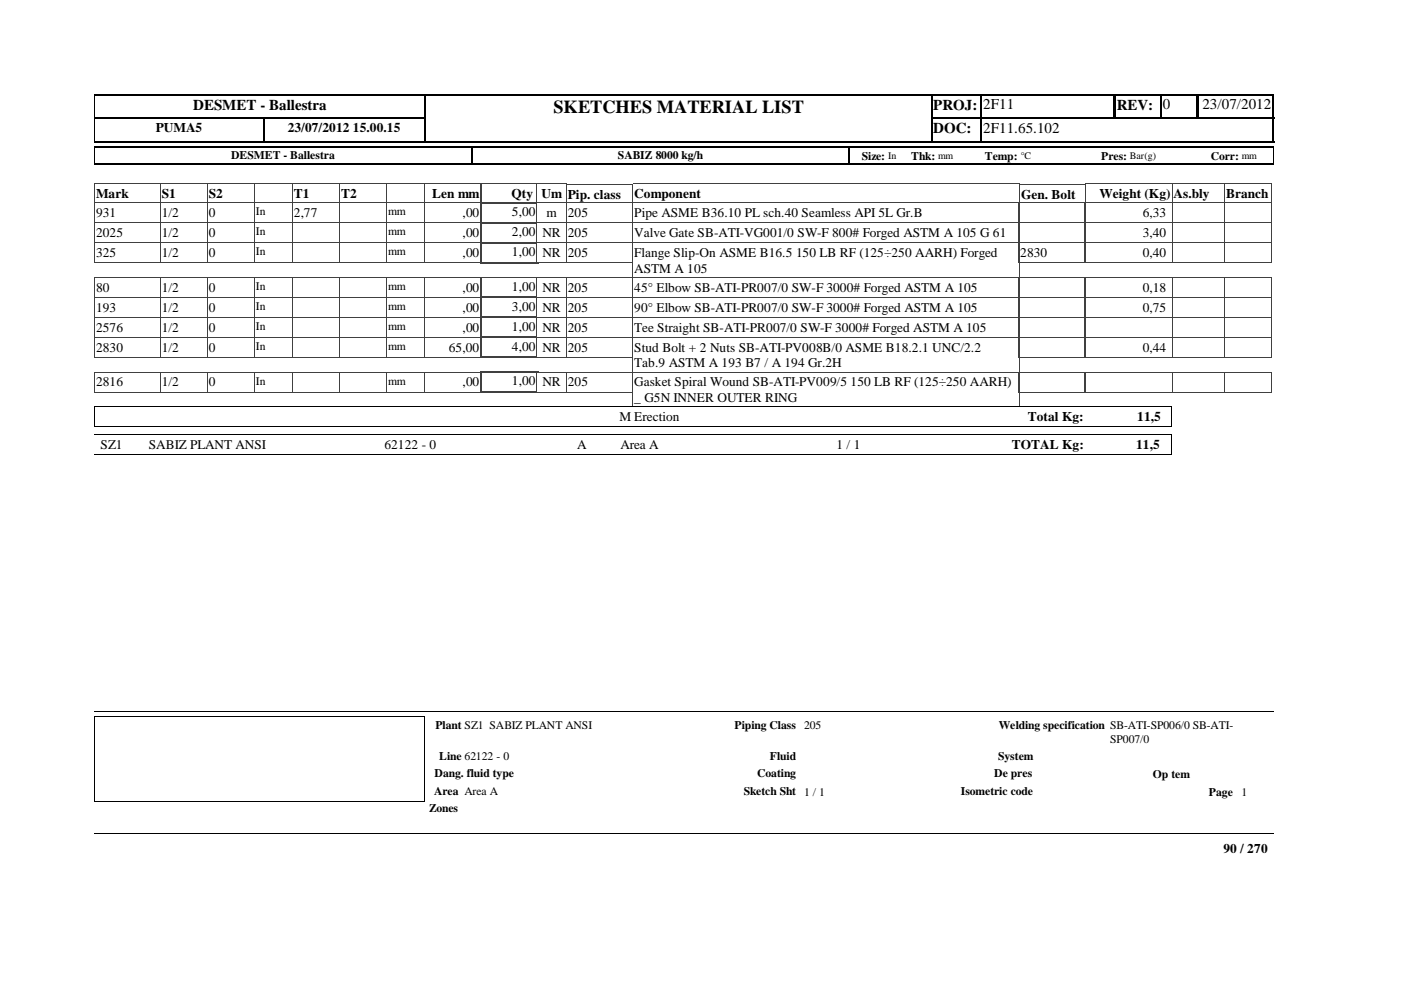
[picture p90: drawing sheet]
<svg xmlns="http://www.w3.org/2000/svg" width="297mm" height="210mm" viewBox="0 0 297 210" stroke-linecap="round" stroke-linejoin="round" font-family="sans-serif">
<defs><g id="words">
<text font-size="3.9" x="117.3" y="23.9">SKETCHES MATERIAL LIST</text>
<g font-size="3.2">
<text x="40.9" y="23.3">DESMET - Ballestra</text>
<text x="197.9" y="23.3">PROJ:</text>
<text x="208.4" y="23.2">2F11</text>
<text x="236.8" y="23.3">REV:</text>
<text x="246.5" y="23.2">0</text>
<text x="254.9" y="23.2">23/07/2012</text>
<text x="197.9" y="28.3">DOC:</text>
<text x="208.4" y="28.2">2F11.65.102</text>
</g>
<g font-size="2.8">
<text x="33" y="28">PUMA5</text>
<text x="61" y="28">23/07/2012 15.00.15</text>
<text x="20.4" y="42.1">Mark</text>
<text x="20.4" y="46">931</text>
<text x="34.3" y="46">1/2</text>
<text x="34.3" y="42.1">S1</text>
<text x="44.3" y="42.1">S2</text>
<text x="44.3" y="46">0</text>
<text x="62.3" y="42.1">T1</text>
<text x="62.3" y="46">2,77</text>
<text x="72.3" y="42.1">T2</text>
<text x="91.6" y="42.1">Len mm</text>
<text x="98.1" y="46">,00</text>
<text x="108.5" y="42.1">Qty</text>
<text x="108.5" y="45.8">5,00</text>
<text x="114.8" y="42.1">Um</text>
<text x="115.9" y="46">m</text>
<text x="120.4" y="42.1">Pip. class</text>
<text x="120.4" y="46">205</text>
<text x="134.5" y="42.1">Component</text>
<text x="134.5" y="46">Pipe ASME B36.10 PL sch.40 Seamless API 5L Gr.B</text>
<text x="216.5" y="42.1">Gen. Bolt</text>
<text x="233.1" y="42.1">Weight (Kg)</text>
<text x="242.3" y="46">6,33</text>
<text x="248.8" y="42.1">As.bly</text>
<text x="260" y="42.1">Branch</text>
<text x="20.4" y="50.2">2025</text>
<text x="34.3" y="50.2">1/2</text>
<text x="44.3" y="50.2">0</text>
<text x="98.1" y="50.2">,00</text>
<text x="108.5" y="50.1">2,00</text>
<text x="115" y="50.2">NR</text>
<text x="120.4" y="50.2">205</text>
<text x="134.5" y="50.2">Valve Gate SB-ATI-VG001/0 SW-F 800# Forged ASTM A 105 G 61</text>
<text x="242.3" y="50.2">3,40</text>
<text x="20.4" y="54.5">325</text>
<text x="34.3" y="54.5">1/2</text>
<text x="44.3" y="54.5">0</text>
<text x="98.1" y="54.5">,00</text>
<text x="108.5" y="54.3">1,00</text>
<text x="115" y="54.5">NR</text>
<text x="120.4" y="54.5">205</text>
<text x="134.5" y="54.5">Flange Slip-On ASME B16.5 150 LB RF (125÷250 AARH) Forged</text>
<text x="134.5" y="57.8">ASTM A 105</text>
<text x="216.3" y="54.5">2830</text>
<text x="242.3" y="54.5">0,40</text>
<text x="20.4" y="61.8">80</text>
<text x="34.3" y="61.8">1/2</text>
<text x="44.3" y="61.8">0</text>
<text x="98.1" y="61.8">,00</text>
<text x="108.5" y="61.7">1,00</text>
<text x="108.5" y="65.9">3,00</text>
<text x="115" y="61.8">NR</text>
<text x="120.4" y="61.8">205</text>
<text x="134.5" y="61.8">45° Elbow SB-ATI-PR007/0 SW-F 3000# Forged ASTM A 105</text>
<text x="242.3" y="61.8">0,18</text>
<text x="20.4" y="66.1">193</text>
<text x="20.4" y="70.3">2576</text>
<text x="34.3" y="66.1">1/2</text>
<text x="34.3" y="70.3">1/2</text>
<text x="44.3" y="66.1">0</text>
<text x="44.3" y="70.3">0</text>
<text x="98.1" y="66.1">,00</text>
<text x="98.1" y="70.3">,00</text>
<text x="108.5" y="70.1">1,00</text>
<text x="115" y="66.1">NR</text>
<text x="115" y="70.3">NR</text>
<text x="120.4" y="66.1">205</text>
<text x="120.4" y="70.3">205</text>
<text x="134.5" y="66.1">90° Elbow SB-ATI-PR007/0 SW-F 3000# Forged ASTM A 105</text>
<text x="134.5" y="70.3">Tee Straight SB-ATI-PR007/0 SW-F 3000# Forged ASTM A 105</text>
<text x="242.3" y="66.1">0,75</text>
<text x="20.4" y="74.5">2830</text>
<text x="34.3" y="74.5">1/2</text>
<text x="44.3" y="74.5">0</text>
<text x="95.2" y="74.5">65,00</text>
<text x="108.5" y="74.4">4,00</text>
<text x="115" y="74.5">NR</text>
<text x="120.4" y="74.5">205</text>
<text x="134.5" y="74.5">Stud Bolt + 2 Nuts SB-ATI-PV008B/0 ASME B18.2.1 UNC/2.2</text>
<text x="134.5" y="77.9">Tab.9 ASTM A 193 B7 / A 194 Gr.2H</text>
<text x="242.3" y="74.5">0,44</text>
<text x="20.4" y="81.9">2816</text>
<text x="34.3" y="81.9">1/2</text>
<text x="44.3" y="81.9">0</text>
<text x="98.1" y="81.9">,00</text>
<text x="108.5" y="81.7">1,00</text>
<text x="115" y="81.9">NR</text>
<text x="120.4" y="81.9">205</text>
<text x="134.5" y="81.9">Gasket Spiral Wound SB-ATI-PV009/5 150 LB RF (125÷250 AARH)</text>
<text x="131.3" y="89.2">M Erection</text>
<text x="134.5" y="85.2">_ G5N INNER OUTER RING</text>
<text x="217.9" y="89.2">Total Kg:</text>
<text x="241.1" y="89.2">11,5</text>
<text x="21.3" y="95.2">SZ1</text>
<text x="31.6" y="95.2">SABIZ PLANT ANSI</text>
<text x="81.5" y="95.2">62122 - 0</text>
<text x="122.3" y="95.2">A</text>
<text x="131.5" y="95.2">Area A</text>
<text x="177.3" y="95.2">1 / 1</text>
<text x="214.5" y="95.2">TOTAL Kg:</text>
<text x="240.9" y="95.2">11,5</text>
<text x="259.4" y="180.8">90 / 270</text>
</g>
<g font-size="2.5">
<text x="49" y="33.7">DESMET - Ballestra</text>
<text x="131" y="33.7">SABIZ 8000 kg/h</text>
<text x="182.7" y="33.9">Size:</text>
<text x="193.2" y="33.9">Thk:</text>
<text x="208.8" y="33.9">Temp:</text>
<text x="233.5" y="33.9">Pres:</text>
<text x="256.7" y="33.9">Corr:</text>
<text x="54.3" y="45.7">In</text>
<text x="82.3" y="45.7">mm</text>
<text x="54.3" y="49.9">In</text>
<text x="82.3" y="49.9">mm</text>
<text x="54.3" y="54.1">In</text>
<text x="82.3" y="54.1">mm</text>
<text x="54.3" y="61.5">In</text>
<text x="54.3" y="65.7">In</text>
<text x="82.3" y="61.5">mm</text>
<text x="82.3" y="65.7">mm</text>
<text x="54.3" y="70">In</text>
<text x="82.3" y="70">mm</text>
<text x="54.3" y="74.2">In</text>
<text x="82.3" y="74.2">mm</text>
<text x="54.3" y="81.5">In</text>
<text x="82.3" y="81.5">mm</text>
<text x="92.3" y="154.6">Plant SZ1 SABIZ PLANT ANSI</text>
<text x="155.7" y="154.6">Piping Class 205</text>
<text x="211.7" y="154.6">Welding specification SB-ATI-SP006/0 SB-ATI-</text>
<text x="93.1" y="161.2">Line 62122 - 0</text>
<text x="163.2" y="161.2">Fluid</text>
<text x="211.6" y="161.2">System</text>
<text x="235.4" y="157.5">SP007/0</text>
<text x="92.2" y="164.8">Dang. fluid type</text>
<text x="160.5" y="164.8">Coating</text>
<text x="210.8" y="164.8">De pres</text>
<text x="244.4" y="165.1">Op tem</text>
<text x="91" y="172.3">Zones</text>
<text x="92" y="168.6">Area Area A</text>
<text x="157.7" y="168.6">Sketch Sht 1 / 1</text>
<text x="203.7" y="168.6">Isometric code</text>
<text x="256.3" y="168.7">Page</text>
<text x="263.2" y="168.7">1</text>
</g>
<g font-size="2.1">
<text x="188.3" y="33.7">In</text>
<text x="198.9" y="33.7">mm</text>
<text x="216.4" y="33.7">°C</text>
<text x="239.6" y="33.7">Bar(g)</text>
<text x="263.3" y="33.7">mm</text>
</g>
</g></defs>
<g fill="none" stroke="#404040" stroke-width=".21">
<path d="M20 39h70v4h-70zM34 39v4M44 39v4M54 39v4M62 39v4M72 39v4M82 39v4M101.9 39h12.2v4h-12.2M102 39v4M120.1 39.1h14.1M120.1 39.1v3.9h14.1M248.5 39h21.2v4h-21.2"/>
<path d="M248.5 39v4M259.6 39v4M134.2 43h81.9l.1-4h-82v4.1"/>
</g>
<path d="M113.9 39h6.2v4h-6.2z" fill="#fff"/>
<path d="M90 39h12M90 39v4M102 39v4M120.1 39v4M120.1 39h-6.3l.1 4h6.2M216.2 39.1h13.9M216.2 39.1v3.9h13.9M230 39h18.5v4h-18.5zM230.1 39.1v4M90 43h12" fill="none" stroke="#404040" stroke-width=".21"/>
<path d="M20 31.2h250M20 34.8h250M207.8 30h62.4" fill="none" stroke="#000" stroke-width=".3"/>
<g fill="none" stroke="#000" stroke-width=".34">
<path d="M90.2 20v5.2M197.4 20v10.2M208 20v10.2M236.3 20v5.2M246.1 20v5.2M253.8 20v5.2M254 20v5.2M270 20v10.2M20 25.1h70.3M20 25h70.3M55.9 24.9v5.3M100 31.1v3.9"/>
<path d="M180 31.1v3.9M197.2 25.1h73"/>
</g>
<path d="M20.1 20v10.2M20.1 31.1v3.9M269.9 31.1v3.9" fill="none" stroke="#000" stroke-width=".21"/>
<path d="M236.3 20v5.2M90.1 24.9v5.3" fill="none" stroke="#000" stroke-width=".38"/>
<path d="M20 30.1h70.3M20 20.1h70.3M197.2 30.1h10.9M197.2 20.1h73" fill="none" stroke="#000" stroke-width=".25"/>
<path d="M90.3 20.2h107.1v9.7h-107.1z" fill="#fff"/>
<path d="M90 20.1h107.7" fill="none" stroke="#000" stroke-width=".25"/>
<path d="M197.5 20v10.2" fill="none" stroke="#000" stroke-width=".34"/>
<path d="M90 30h107.7" fill="none" stroke="#000" stroke-width=".3"/>
<path d="M90.1 20v10.2" fill="none" stroke="#000" stroke-width=".38"/>
<g fill="none" stroke="#404040" stroke-width=".21">
<path d="M20 43h82M20 43v4.3h82M34 43v4.3M44 43v4.3M54 43v4.3M62 43v4.3M72 43v4.3M82 43v4.3M90 43v4.3M102 43v4.3M120.1 43h96.1M120.1 43v4.3h96.1l-.1-4.3"/>
<path d="M134.2 43v4.3M230 43h39.7M230.1 43l-.1 4.3h39.7v-4.3M248.5 43v4.3M259.6 43v4.3"/>
</g>
<path d="M101.9 43.1h12.4" fill="none" stroke="#404040" stroke-width=".3"/>
<path d="M102 42.9v4.4M114.1 42.9v4.4" fill="none" stroke="#404040" stroke-width=".34"/>
<path d="M101.9 47.2h12.4" fill="none" stroke="#404040" stroke-width=".25"/>
<path d="M113.9 43h6.2v4.2h-6.2z" fill="#fff"/>
<g fill="none" stroke="#404040" stroke-width=".21">
<path d="M20 47.3h82M20 47.2v4.3h82M34 47.2v4.3M44 47.2v4.3M54 47.2v4.3M62 47.2v4.3M72 47.2v4.3M82 47.2v4.3M90 47.2v4.3M102 47.2v4.3M113.8 43h6.3M113.9 43l-.1 4.3h155.9"/>
<path d="M120.1 43v8.5h96.1l-.1-4.3M134.2 47.2v4.3M216 43h14M216 43v4.3M230 43v4.3M230.1 47.2l-.1 4.3h39.7v-4.3M248.5 47.2v4.3M259.6 47.2v4.3"/>
</g>
<path d="M101.9 47.3h12.4" fill="none" stroke="#404040" stroke-width=".3"/>
<path d="M102 47.2v4.4M114.1 47.2v4.4" fill="none" stroke="#404040" stroke-width=".34"/>
<path d="M101.9 51.4h12.4" fill="none" stroke="#404040" stroke-width=".25"/>
<path d="M113.9 47.2h6.2v4.3h-6.2z" fill="#fff"/>
<g fill="none" stroke="#404040" stroke-width=".21">
<path d="M20 51.5h82M20 55.7h82M20 51.5v4.3M34 51.5v4.3M44 51.5v4.3M54 51.5v4.3M62 51.5v4.3M72 51.5v4.3M82 51.5v4.3M90 51.5v4.3M102 51.5v4.3M113.8 47.3h6.3"/>
<path d="M113.9 47.2l-.1 4.3h155.9M120.1 55.7h14.1M120.1 47.2v8.6M134.2 51.5v7.3h81.9v-7.3M216 47.3h14M216 47.2v4.3M230 47.2v4.3M230 55.7h39.7M230.1 51.5v4.3M248.5 51.5v4.3M259.6 51.5v4.3M269.7 51.5v4.3"/>
</g>
<path d="M101.9 51.5h12.4" fill="none" stroke="#404040" stroke-width=".3"/>
<path d="M102 51.4v4.5M114.1 51.4v4.5" fill="none" stroke="#404040" stroke-width=".34"/>
<path d="M101.9 55.7h12.4" fill="none" stroke="#404040" stroke-width=".38"/>
<path d="M113.9 51.5h6.2v4.2h-6.2z" fill="#fff"/>
<g fill="none" stroke="#404040" stroke-width=".21">
<path d="M20 58.9h94.3M20 58.8v4.3M34 58.8v4.3M44 58.8v4.3M54 58.8v4.3M62 58.8v4.3M72 58.8v4.3M82 58.8v4.3M90 58.8v4.3M102 58.8v4.3M113.8 51.5h6.3M113.8 55.7h6.3"/>
<path d="M113.9 51.5v4.3M120.1 58.9h96.1M120.1 51.5v4.3M120.1 58.8v4.3M134.2 58.8v4.3M216 51.5h14M216 55.7h14M216 51.5v4.3M216.1 58.8v4.3M230 51.5v4.3M230 58.9h39.7M230.1 58.8v4.3"/>
<path d="M248.5 58.8v4.3M259.6 58.8v4.3M269.7 58.8v4.3M20 63.1h82M120.1 63.1h96.1M230 63.1h39.7"/>
</g>
<path d="M102 58.8v4.4M114.1 58.8v4.4" fill="none" stroke="#404040" stroke-width=".34"/>
<path d="M101.9 63h12.4" fill="none" stroke="#404040" stroke-width=".25"/>
<path d="M113.9 58.8h6.2v4.3h-6.2z" fill="#fff"/>
<g fill="none" stroke="#404040" stroke-width=".21">
<path d="M113.8 58.9h6.3M113.9 58.8v4.3M120.1 58.8v8.6M216 58.9h14M216 58.8v4.3M230 58.8v4.3M20 67.3h82M34 63.1v4.3M44 63.1v4.3M54 63.1v4.3M62 63.1v4.3M72 63.1v4.3"/>
<path d="M82 63.1v4.3M90 63.1v4.3M101.9 63.1h12.4M102 63.1v4.3M102 63.1h-82v4.3M113.8 63.1h155.9v4.3M120.1 67.3h96.1M134.2 63.1v4.3M216.1 63.1v4.3M230 67.3h39.7M230.1 63.1v4.3M248.5 63.1v4.3"/>
<path d="M259.6 63.1v4.3"/>
</g>
<path d="M102 63v4.4M114.1 63v4.4" fill="none" stroke="#404040" stroke-width=".34"/>
<path d="M101.9 67.3h12.4" fill="none" stroke="#404040" stroke-width=".25"/>
<path d="M113.9 63.1h6.2v4.2h-6.2z" fill="#fff"/>
<g fill="none" stroke="#404040" stroke-width=".21">
<path d="M20 71.6h82M34 67.3v4.3M44 67.3v4.3M54 67.3v4.3M62 67.3v4.3M72 67.3v4.3M82 67.3v4.3M90 67.3v4.3M101.9 67.4h12.4M102 67.3v4.3M102 67.3h-82v4.3M113.8 67.3h155.9v4.3"/>
<path d="M120.1 71.6h96.1M120.1 63.1v8.5M120.1 63.1h-6.3l.1 4.3M134.2 67.3v4.3M216 67.4v-4.3h14v4.3M216.1 67.3v4.3M230 71.6h39.7M230.1 67.3v4.3M248.5 67.3v4.3M259.6 67.3v4.3"/>
</g>
<path d="M102 67.3v4.3M114.1 67.3v4.3" fill="none" stroke="#404040" stroke-width=".34"/>
<path d="M101.9 71.5h12.4" fill="none" stroke="#404040" stroke-width=".25"/>
<path d="M113.9 67.3h6.2v4.2h-6.2z" fill="#fff"/>
<g fill="none" stroke="#404040" stroke-width=".21">
<path d="M34 71.5v4.3M44 71.5v4.3M54 71.5v4.3M62 71.5v4.3M72 71.5v4.3M82 71.5v4.3M90 71.5v4.3M101.9 71.6h12.4M102 71.5v4.3M102 71.6h-82v4.2h82M120.1 67.3v8.5h14.1M120.1 67.3h-6.3l.1 4.3"/>
<path d="M134.2 78.9h82M134.2 71.5v7.4M216 71.6v-4.3h14v4.3M216.1 71.5v7.4M230.1 71.5l-.1 4.3h39.7v-4.2h-155.9M248.5 71.5v4.3M259.6 71.5v4.3"/>
</g>
<path d="M101.9 75.8h12.4M102 71.5v4.4M114.1 71.5v4.4" fill="none" stroke="#404040" stroke-width=".34"/>
<path d="M113.9 71.5h6.2v4.3h-6.2z" fill="#fff"/>
<g fill="none" stroke="#404040" stroke-width=".21">
<path d="M34 78.9v4.2M44 78.9v4.2M54 78.9v4.2M62 78.9v4.2M72 78.9v4.2M82 78.9v4.2M90 78.9v4.2M102 78.9v4.2M102 78.9h-82v4.2M120.1 71.5v4.3M120.1 71.6h-6.3l.1 4.2h6.2M134.2 78.9v7.3"/>
<path d="M216 71.6h14v4.2h-14zM248.5 78.9v4.2M259.6 78.9v4.2M20 83.1h82M120.1 83.1h14.1M120.1 83.1v-4.2h96.1l-.1 7.3M134.2 86.2h82M230 83.1h39.7M230.1 83.1l-.1-4.2h39.7v4.2"/>
</g>
<path d="M101.9 78.9h12.4" fill="none" stroke="#404040" stroke-width=".3"/>
<path d="M102 78.8v4.5M114.1 78.8v4.5" fill="none" stroke="#404040" stroke-width=".34"/>
<path d="M101.9 83.1h12.4" fill="none" stroke="#404040" stroke-width=".38"/>
<path d="M113.9 78.9h6.2v4.2h-6.2z" fill="#fff"/>
<path d="M120.1 78.9v4.2M120.1 78.9h-6.3l.1 4.2M113.8 83.1h6.3M216 83.1h14M216 83.1v-4.2h14v4.2" fill="none" stroke="#404040" stroke-width=".21"/>
<path d="M20 90.4h228.4M248.3 86.2v4.3M248.4 86.2h-228.4v4.3" fill="none" stroke="#000" stroke-width=".21"/>
<path d="M189 92.2h23.8v4.2h-23.8z" fill="#fff"/>
<path d="M20 92.2h228.4M20 96.5h228.4M248.3 92.2v4.3M20 150.9h250M20 176.7h250" fill="none" stroke="#000" stroke-width=".21"/>
<path d="M20.1 151.9h69.9v17.9h-69.9z" fill="#fff"/>
<path d="M90.1 151.8v18.1M90.1 151.9h-70.1v18h70.1" fill="none" stroke="#000" stroke-width=".21"/>
<use href="#words"/>
</svg>
